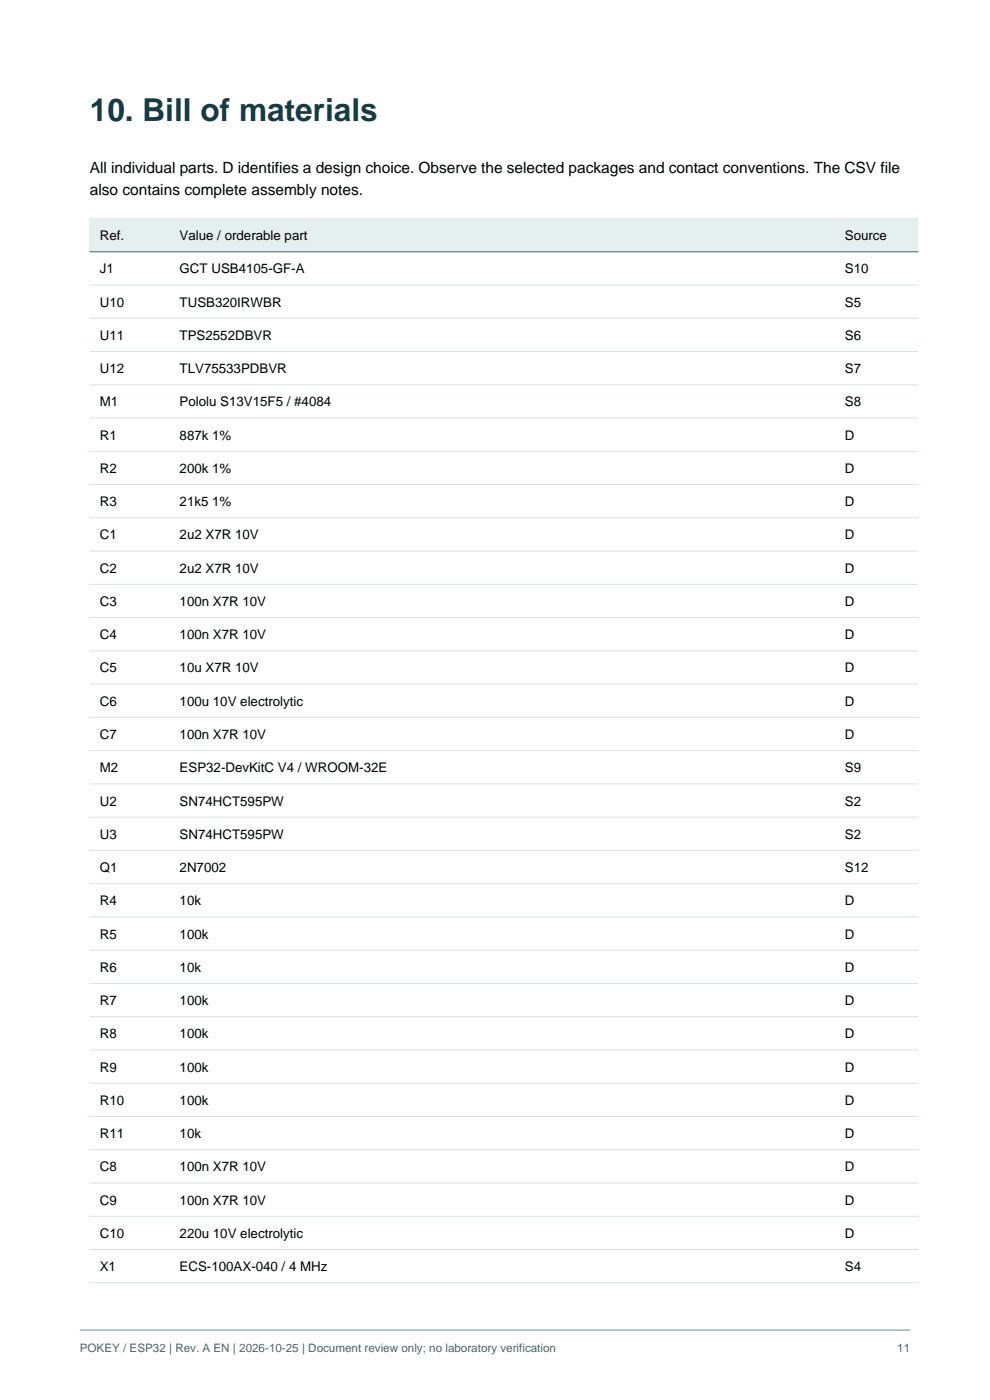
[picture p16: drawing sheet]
<svg xmlns="http://www.w3.org/2000/svg" width="210mm" height="297mm" viewBox="0 0 210 297" stroke-linecap="round" stroke-linejoin="round" font-family="sans-serif">
<defs><g id="words">
<text font-size="6.7" fill="#153b46" x="19" y="25.8">10. Bill of materials</text>
<g font-size="3.3">
<text x="19" y="36.8">All individual parts. D identifies a design choice. Observe the selected packages and contact conventions. The CSV file</text>
<text x="19" y="41.5">also contains complete assembly notes.</text>
</g>
<g font-size="2.8">
<text x="21.2" y="50.9">Ref.</text>
<text x="38.1" y="50.9">Value / orderable part</text>
<text x="179.2" y="50.9">Source</text>
<text x="21.2" y="58">J1</text>
<text x="38.1" y="58">GCT USB4105-GF-A</text>
<text x="179.2" y="58">S10</text>
<text x="21.2" y="65.1">U10</text>
<text x="38.1" y="65.1">TUSB320IRWBR</text>
<text x="179.2" y="65.1">S5</text>
<text x="21.2" y="72.1">U11</text>
<text x="38.1" y="72.1">TPS2552DBVR</text>
<text x="179.2" y="72.1">S6</text>
<text x="21.2" y="79.2">U12</text>
<text x="38.1" y="79.2">TLV75533PDBVR</text>
<text x="179.2" y="79.2">S7</text>
<text x="21.2" y="86.2">M1</text>
<text x="38.1" y="86.2">Pololu S13V15F5 / #4084</text>
<text x="179.2" y="86.2">S8</text>
<text x="21.2" y="93.3">R1</text>
<text x="38.1" y="93.3">887k 1%</text>
<text x="179.2" y="93.3">D</text>
<text x="21.2" y="100.3">R2</text>
<text x="38.1" y="100.3">200k 1%</text>
<text x="179.2" y="100.3">D</text>
<text x="21.2" y="107.4">R3</text>
<text x="38.1" y="107.4">21k5 1%</text>
<text x="179.2" y="107.4">D</text>
<text x="21.2" y="114.4">C1</text>
<text x="38.1" y="114.4">2u2 X7R 10V</text>
<text x="179.2" y="114.4">D</text>
<text x="21.2" y="121.5">C2</text>
<text x="38.1" y="121.5">2u2 X7R 10V</text>
<text x="179.2" y="121.5">D</text>
<text x="21.2" y="128.6">C3</text>
<text x="38.1" y="128.6">100n X7R 10V</text>
<text x="179.2" y="128.6">D</text>
<text x="21.2" y="135.6">C4</text>
<text x="38.1" y="135.6">100n X7R 10V</text>
<text x="179.2" y="135.6">D</text>
<text x="21.2" y="142.7">C5</text>
<text x="38.1" y="142.7">10u X7R 10V</text>
<text x="179.2" y="142.7">D</text>
<text x="21.2" y="149.7">C6</text>
<text x="38.1" y="149.7">100u 10V electrolytic</text>
<text x="179.2" y="149.7">D</text>
<text x="21.2" y="156.8">C7</text>
<text x="38.1" y="156.8">100n X7R 10V</text>
<text x="179.2" y="156.8">D</text>
<text x="21.2" y="163.8">M2</text>
<text x="38.1" y="163.8">ESP32-DevKitC V4 / WROOM-32E</text>
<text x="179.2" y="163.8">S9</text>
<text x="21.2" y="170.9">U2</text>
<text x="38.1" y="170.9">SN74HCT595PW</text>
<text x="179.2" y="170.9">S2</text>
<text x="21.2" y="177.9">U3</text>
<text x="38.1" y="177.9">SN74HCT595PW</text>
<text x="179.2" y="177.9">S2</text>
<text x="21.2" y="185">Q1</text>
<text x="38.1" y="185">2N7002</text>
<text x="179.2" y="185">S12</text>
<text x="21.2" y="192.1">R4</text>
<text x="38.1" y="192.1">10k</text>
<text x="179.2" y="192.1">D</text>
<text x="21.2" y="199.1">R5</text>
<text x="38.1" y="199.1">100k</text>
<text x="179.2" y="199.1">D</text>
<text x="21.2" y="206.2">R6</text>
<text x="38.1" y="206.2">10k</text>
<text x="179.2" y="206.2">D</text>
<text x="21.2" y="213.2">R7</text>
<text x="38.1" y="213.2">100k</text>
<text x="179.2" y="213.2">D</text>
<text x="21.2" y="220.3">R8</text>
<text x="38.1" y="220.3">100k</text>
<text x="179.2" y="220.3">D</text>
<text x="21.2" y="227.3">R9</text>
<text x="38.1" y="227.3">100k</text>
<text x="179.2" y="227.3">D</text>
<text x="21.2" y="234.4">R10</text>
<text x="38.1" y="234.4">100k</text>
<text x="179.2" y="234.4">D</text>
<text x="21.2" y="241.4">R11</text>
<text x="38.1" y="241.4">10k</text>
<text x="179.2" y="241.4">D</text>
<text x="21.2" y="248.5">C8</text>
<text x="38.1" y="248.5">100n X7R 10V</text>
<text x="179.2" y="248.5">D</text>
<text x="21.2" y="255.6">C9</text>
<text x="38.1" y="255.6">100n X7R 10V</text>
<text x="179.2" y="255.6">D</text>
<text x="21.2" y="262.6">C10</text>
<text x="38.1" y="262.6">220u 10V electrolytic</text>
<text x="179.2" y="262.6">D</text>
<text x="21.2" y="269.7">X1</text>
<text x="38.1" y="269.7">ECS-100AX-040 / 4 MHz</text>
<text x="179.2" y="269.7">S4</text>
</g>
<g font-size="2.5" fill="#46656b">
<text x="16.9" y="286.8">POKEY / ESP32 | Rev. A EN | 2026-10-25 | Document review only; no laboratory verification</text>
<text x="190.3" y="286.8">11</text>
</g>
</g></defs>
<path d="M16.9 282.2h176.2" fill="none" stroke="#a7babb" stroke-width=".35"/>
<path d="M19 46.4h175.7v7h-175.7z" fill-rule="evenodd" fill="#e5eff0"/>
<path d="M19 53.4h175.7" fill="none" stroke="#577b82" stroke-width=".25"/>
<g fill="none" stroke="#d9e1e3" stroke-width=".21">
<path d="M19 60.5h175.7M19 67.5h175.7M19 74.6h175.7M19 81.6h175.7M19 88.7h175.7M19 95.7h175.7M19 102.8h175.7M19 109.9h175.7M19 116.9h175.7M19 124h175.7M19 131h175.7M19 138.1h175.7"/>
<path d="M19 145.1h175.7M19 152.2h175.7M19 159.2h175.7M19 166.3h175.7M19 173.4h175.7M19 180.4h175.7M19 187.5h175.7M19 194.5h175.7M19 201.6h175.7M19 208.6h175.7M19 215.7h175.7M19 222.7h175.7"/>
<path d="M19 229.8h175.7M19 236.9h175.7M19 243.9h175.7M19 251h175.7M19 258h175.7M19 265.1h175.7M19 272.1h175.7"/>
</g>
<use href="#words"/>
</svg>
